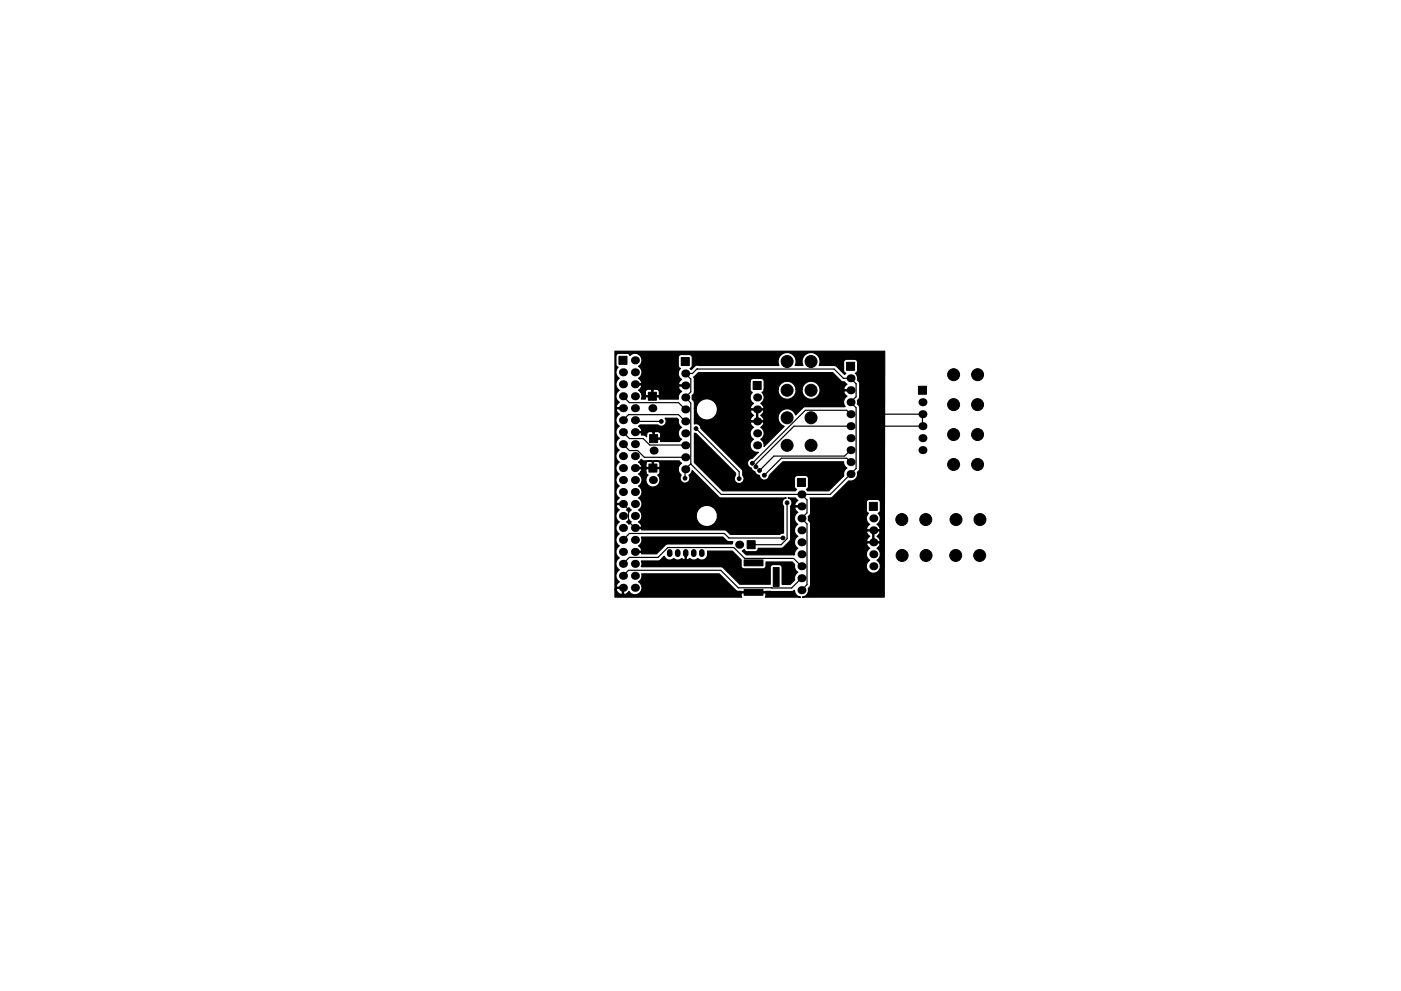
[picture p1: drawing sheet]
<svg xmlns="http://www.w3.org/2000/svg" width="297mm" height="210mm" viewBox="0 0 297 210" stroke-linecap="round" stroke-linejoin="round" font-family="sans-serif">
<g fill="#000" stroke="#000" stroke-width=".21">
<path d="M131.2 75.6h1.7v1.7h-1.7zM144.4 75.9h1.7v1.7h-1.7zM179.5 76.9h1.7v1.7h-1.7zM137.5 83.2h1.7v1.7h-1.7zM137.7 92.2h1.7v1.7h-1.7zM159.7 80.9h1.7v1.7h-1.7zM194.7 81.9h1.7v1.7h-1.7zM137.6 98.5h1.7v1.7h-1.7zM158.4 114.7h1.7v1.7h-1.7zM169.1 101.5h1.7v1.7h-1.7zM184.3 106.6h1.7v1.7h-1.7zM157.8 125h4v1.3h-4z"/>
<path d="M157.8 118.8h4v1.2h-4zM163.9 120.4h1.3v4h-1.3z"/>
<circle cx="157.2" cy="79.8" r=".4"/>
<circle cx="157.2" cy="77" r=".4"/>
<circle cx="166.9" cy="76.7" r="1.27"/>
<circle cx="172" cy="76.7" r="1.27"/>
<circle cx="202.2" cy="79.5" r="1.27"/>
<circle cx="207.3" cy="79.5" r="1.27"/>
<circle cx="137.4" cy="80" r=".4"/>
<circle cx="140.2" cy="89.4" r=".4"/>
<circle cx="147.6" cy="90.9" r=".4"/>
<circle cx="159.5" cy="98.3" r=".4"/>
<circle cx="160.3" cy="99.1" r=".4"/>
<circle cx="161" cy="99.8" r=".4"/>
<circle cx="166.9" cy="82.8" r="1.27"/>
<circle cx="166.9" cy="88.6" r="1.27"/>
<circle cx="166.9" cy="94.5" r="1.27"/>
<circle cx="172" cy="82.8" r="1.27"/>
<circle cx="172" cy="88.6" r="1.27"/>
<circle cx="172" cy="94.5" r="1.27"/>
<circle cx="183.1" cy="82.8" r=".4"/>
<circle cx="202.2" cy="98.5" r="1.27"/>
<circle cx="202.2" cy="92.2" r="1.27"/>
<circle cx="202.2" cy="85.8" r="1.27"/>
<circle cx="207.3" cy="98.5" r="1.27"/>
<circle cx="207.3" cy="92.2" r="1.27"/>
<circle cx="207.3" cy="85.8" r="1.27"/>
<circle cx="145.2" cy="101.5" r=".4"/>
<circle cx="154.2" cy="110.7" r=".4"/>
<circle cx="156.7" cy="101.6" r=".4"/>
<circle cx="162.1" cy="100.8" r=".4"/>
<circle cx="163.3" cy="112.8" r=".4"/>
<circle cx="163.3" cy="117.1" r=".4"/>
<circle cx="166" cy="114.1" r=".4"/>
<circle cx="166.9" cy="106.7" r=".4"/>
<circle cx="172.5" cy="107.4" r=".4"/>
<circle cx="191.2" cy="110.2" r="1.27"/>
<circle cx="191.3" cy="117.9" r="1.27"/>
<circle cx="196.3" cy="110.2" r="1.27"/>
<circle cx="196.3" cy="117.9" r="1.27"/>
<circle cx="202.6" cy="117.9" r="1.27"/>
<circle cx="202.7" cy="110.2" r="1.27"/>
<circle cx="207.7" cy="117.9" r="1.27"/>
<circle cx="207.8" cy="110.2" r="1.27"/>
<circle cx="138.2" cy="123.9" r=".4"/>
<circle cx="149.1" cy="122.7" r=".4"/>
<circle cx="159.8" cy="123.2" r=".4"/>
</g>
<g fill="#000">
<circle cx="132.1" cy="79" r=".85"/>
<circle cx="134.6" cy="76.4" r=".85"/>
<circle cx="134.6" cy="79" r=".85"/>
<circle cx="145.3" cy="79.2" r=".85"/>
<circle cx="132.1" cy="96.8" r=".85"/>
<circle cx="132.1" cy="99.3" r=".85"/>
<circle cx="132.1" cy="91.7" r=".85"/>
<circle cx="132.1" cy="89.1" r=".85"/>
<circle cx="132.1" cy="86.6" r=".85"/>
<circle cx="132.1" cy="84.1" r=".85"/>
<circle cx="132.1" cy="81.5" r=".85"/>
<circle cx="132.1" cy="94.2" r=".85"/>
<circle cx="134.6" cy="99.3" r=".85"/>
<circle cx="134.6" cy="86.6" r=".85"/>
<circle cx="134.6" cy="96.8" r=".85"/>
<circle cx="134.6" cy="94.2" r=".85"/>
<circle cx="134.6" cy="91.7" r=".85"/>
<circle cx="134.6" cy="84.1" r=".85"/>
<circle cx="134.6" cy="89.1" r=".85"/>
<circle cx="134.6" cy="81.5" r=".85"/>
<circle cx="138.3" cy="86.6" r=".85"/>
<circle cx="138.6" cy="95.6" r=".85"/>
<circle cx="145.3" cy="99.6" r=".85"/>
<circle cx="145.3" cy="94.5" r=".85"/>
<circle cx="145.3" cy="91.9" r=".85"/>
<circle cx="145.3" cy="89.4" r=".85"/>
<circle cx="145.3" cy="84.3" r=".85"/>
<circle cx="145.3" cy="97" r=".85"/>
<circle cx="145.3" cy="86.9" r=".85"/>
<circle cx="145.3" cy="81.8" r=".85"/>
<circle cx="160.5" cy="84.3" r=".85"/>
<circle cx="160.5" cy="91.9" r=".85"/>
<circle cx="160.5" cy="89.4" r=".85"/>
<circle cx="160.5" cy="94.5" r=".85"/>
<circle cx="160.5" cy="86.9" r=".85"/>
<circle cx="180.3" cy="85.3" r=".85"/>
<circle cx="180.3" cy="95.5" r=".85"/>
<circle cx="180.3" cy="98" r=".85"/>
<circle cx="180.3" cy="82.8" r=".85"/>
<circle cx="180.3" cy="87.9" r=".85"/>
<circle cx="180.3" cy="90.4" r=".85"/>
<circle cx="180.3" cy="93" r=".85"/>
<circle cx="180.3" cy="80.3" r=".85"/>
<circle cx="195.6" cy="95.5" r=".85"/>
<circle cx="195.6" cy="93" r=".85"/>
<circle cx="195.6" cy="87.9" r=".85"/>
<circle cx="195.6" cy="90.4" r=".85"/>
<circle cx="195.6" cy="85.3" r=".85"/>
<circle cx="132.1" cy="117.1" r=".85"/>
<circle cx="132.1" cy="114.5" r=".85"/>
<circle cx="132.1" cy="101.8" r=".85"/>
<circle cx="132.1" cy="119.6" r=".85"/>
<circle cx="132.1" cy="106.9" r=".85"/>
<circle cx="132.1" cy="112" r=".85"/>
<circle cx="132.1" cy="109.5" r=".85"/>
<circle cx="132.1" cy="104.4" r=".85"/>
<circle cx="134.6" cy="101.8" r=".85"/>
<circle cx="134.6" cy="117.1" r=".85"/>
<circle cx="134.6" cy="106.9" r=".85"/>
<circle cx="134.6" cy="114.5" r=".85"/>
<circle cx="134.6" cy="109.5" r=".85"/>
<circle cx="134.6" cy="104.4" r=".85"/>
<circle cx="134.6" cy="119.6" r=".85"/>
<circle cx="134.6" cy="112" r=".85"/>
<circle cx="138.4" cy="101.8" r=".85"/>
<circle cx="156.7" cy="115.6" r=".85"/>
<circle cx="169.9" cy="117.6" r=".85"/>
<circle cx="169.9" cy="115.1" r=".85"/>
<circle cx="169.9" cy="110" r=".85"/>
<circle cx="169.9" cy="104.9" r=".85"/>
<circle cx="169.9" cy="112.5" r=".85"/>
<circle cx="169.9" cy="107.4" r=".85"/>
<circle cx="180.3" cy="100.6" r=".85"/>
<circle cx="185.2" cy="110" r=".85"/>
<circle cx="185.2" cy="112.5" r=".85"/>
<circle cx="185.2" cy="115.1" r=".85"/>
<circle cx="185.2" cy="117.6" r=".85"/>
<circle cx="132.1" cy="122.2" r=".85"/>
<circle cx="132.1" cy="124.7" r=".85"/>
<circle cx="134.6" cy="124.7" r=".85"/>
<circle cx="134.6" cy="122.2" r=".85"/>
<circle cx="169.9" cy="125.2" r=".85"/>
<circle cx="169.9" cy="122.7" r=".85"/>
<circle cx="169.9" cy="120.1" r=".85"/>
<circle cx="185.2" cy="120.1" r=".85"/>
</g>
<path d="M142 117.1v.5M143.7 117.1v.5M145.4 117.1v.5M147.1 117.1v.5M148.8 117.1v.5" fill="none" stroke="#000" stroke-width="1.2"/>
<g fill="none" stroke="#000" stroke-width=".25">
<path d="M145.3 79.2h1.5l1-1 29.1 .1 1.9 2h1.5l1.2 1.1v2.8l-1.2 1.1 1.2 1.2v12.9l-5.5 5.5h-23.1l-6.4-6.4v-13l-1.2-1.2 1.2-1.2v-2.7zM132.1 84.1l1.3 1.3h10.5l1.4 1.5M132.1 89.1l1.2-1.1h10.6l1.4 1.4M132.1 91.7l1.3 1.4h3l1.4 1.3 7.5 .1M132.1 94.2l1.3 1.4h1.8l1.4 1.4h8.7M134.6 89.1l.3 .3h5.3M138.3 83.5v.6M146.5 98.4l-1.3 1.2v1.9M147.6 90.9l9.1 9.2v1.5M180.3 90.4h-12l-8 8.1v.6M180.3 95.5l-1.2 1.3h-15l-3.1 3M180.3 98l-.8-.8h-13.8l-3.6 3.6"/>
<path d="M180.3 87.9l-.8-.9h-8.7l-11.3 11.3M186.2 87.9h9.4v2.5h-9.4M132.1 106.9l1.2 1.2v2.5l1.3 1.4M132.1 119.6l1.3-1.3h6.1l2.1-2.1h14l2.3 2.3h10.4l1.6 1.6M166 114.1h-11.5l-.9-.9h-20.2l-1.3 1.3M166.9 106.7v7.6l-1.3 1.3h-6.3M169.9 104.9l1.2 1.2v2.7l-1.2 1.2 1.2 1.2v12.8l-1.2 1.2M132.1 122.2l1.2-1.2h19.5l3.7 3.7h11.4l2-2"/>
</g>
<path d="M136 97.4l.6 .4h7.4l.5 .5a1.48 1.48 0 0 0-.1 2.5 1.04 1.04 0 0 0 .1 1.4 1.04 1.04 0 0 0 1.4 0 1.04 1.04 0 0 0 .2-1.4l.3-.3 .4-.7 5.6 5.6 .4 .2 13.9 .1a1.03 1.03 0 0 0-.6 1.7v5.7l-.8 .3h-10.4l-.9-.9-.4-.1h-17.6l-.1-.3h-1.4v-.2h1.4a.96 .96 0 0 0-.5-1.2l.5-.5 .2-1h11.5a2.25 2.25 0 0 0 3.1 2.4 2.25 2.25 0 0 0 .7-3.8 2.25 2.25 0 0 0-3.7 1l-.1 .4h-11.5l-.2-.4-.5-.6a1.48 1.48 0 0 0 0-2.5 1.48 1.48 0 0 0 0-2.6 1.48 1.48 0 0 0 0-2.5l.4-.4h1.1l.1 .3 .4 .3a1.49 1.49 0 0 0 0 2.1 1.49 1.49 0 0 0 2.1 0 1.49 1.49 0 0 0 0-2.1l.4-.5v-.7l-.1-.2h-2.7l-.2 .2v.6h-1.1l.3-.5-.2-.3-1.4 .1v-.3h1.4l.2-.2-.3-.5h1.1v.5l.2 .2h1.2v-1.2h.3v1.2h1.2l.1-.2v-.5a.64 .64 0 0 0-.6-.7h-.6l-.1 .2-1-.2a.64 .64 0 0 0-.7 .7h-1.1l-.4-.5zM135.4 90.4l.3-.2h3.8a1.04 1.04 0 0 0 1.4 0 1.04 1.04 0 0 0 .1-1.5h2.5l.3 .3 .2 1.1 .5 .6a1.48 1.48 0 0 0 0 2.5l-.5 .5h-3.9l-.2-.5h-1.5l.1-1.5h.2v1.2h1.2l.2-.1v-.6a.64 .64 0 0 0-.7-.6h-.5l-.2 .1-1-.1a.64 .64 0 0 0-.6 .6v.5l-.4-.4h-.7l.1-.3-.2-.2h-1.4v-.3l1.4 .1a.96 .96 0 0 0-.5-1.2zM147.1 80l1-.9h28.4l1.9 1.8 .7 .1 .5 .5-.4 .3a.67 .67 0 0 0-.2 .9h1.5v.2h-1.5l-.1 .3 .2 .4 .5 .5-.2 .1a1.49 1.49 0 0 0-.2 2.1h-8.6l-.4 .2-1.5 1.5-.1-.3a1.91 1.91 0 0 0-3.2-.3 1.91 1.91 0 0 0 .9 3.1l-4.3 4.2-.2-.9-.5-.6a1.48 1.48 0 0 0 0-2.5l.3-.3a.67 .67 0 0 0 .2-.9h-2.6l-.1 .3 .2 .4 .5 .5-.2 .1a1.49 1.49 0 0 0 .2 2.4 1.48 1.48 0 0 0-.7 1.8 1.48 1.48 0 0 0 1.7 .9l-1.4 1.4a1.07 1.07 0 0 0-.9 1 1.07 1.07 0 0 0 .8 1.1l.3 .5 .4 .2a1.24 1.24 0 0 0 1 .8 1.04 1.04 0 0 0 1.1 1 1.04 1.04 0 0 0 1-1l2.9-2.9h12.9l.1 .7 .6 .6-.7 .8v.8l-3.2 3.2h-4.5l-.3-.3 .5-.5-.1-2.1-.4-.3h-1.8a.64 .64 0 0 0-.7 .6l.1 1.8 .4 .5-.3 .3h-15.4l-6-6v-6.2l.3 .1 8.5 8.4v.5a1.04 1.04 0 0 0 0 1.4 1.04 1.04 0 0 0 1.4 0 1.04 1.04 0 0 0 .1-1.4v-1l-.2-.4-8.7-8.7a1.03 1.03 0 0 0-1.4-.8v-3.4h.4a2.25 2.25 0 0 0 2 2.5 2.25 2.25 0 0 0 2.5-1.9h7l.3 .7 .4 .2-.4 .3a.67 .67 0 0 0-.2 .9h1.2v-2.3h.3v2.3h1.1l.2-.3-.2-.4-.5-.5 .5-.5 .2-.4-.2-.2h-2.6l-.1 .2h-7a2.25 2.25 0 0 0-2-2.6 2.25 2.25 0 0 0-2.5 2h-.4v-1.4a.92 .92 0 0 1-.2-1.5l.2-.6v-2.2h11.8l.1 1.9 .4 .4a1.48 1.48 0 0 0 .3 2.4l-.4 .3a.67 .67 0 0 0-.2 .8h2.6l.2-.2-.2-.4-.5-.5 .2-.1a1.48 1.48 0 0 0 0-2.3l.4-.2 .1-.4h3v.4a1.91 1.91 0 0 0 2.1 1.7 1.91 1.91 0 0 0 1.7-2.1h1.3v.4a1.91 1.91 0 0 0 2.9 1.4 1.91 1.91 0 0 0 0-3.2 1.91 1.91 0 0 0-2.9 1.4h-1.3l-.1-.4a1.91 1.91 0 0 0-2-1.3 1.91 1.91 0 0 0-1.7 1.7h-3v-1.7a.64 .64 0 0 0-.6-.6h-1.8l-.4 .2-.2 .4h-11.8zM132.9 110.7l.4-.5 .6 .5-.5 .5zM132.8 108.2l.5-.5 .5 .5-.5 .5zM136 113.9h17.3l.9 .9 1.2 .1-.2 .5h-13.7l-.4 .2-1.9 1.9h-3.2l-.1-.3h-1.4v-.3l1.4 .1a.96 .96 0 0 0-.5-1.2 1.47 1.47 0 0 0 .6-1.9zM136 119h3.7l1.1-1a1.23 1.23 0 0 0 2 .5 1.42 1.42 0 0 0 1.8 .1l.4 .2 .3-.1v-1.5h.2v1.5l.2 .1 .5-.2a1.48 1.48 0 0 0 1.7-.1 1.31 1.31 0 0 0 1.7 .1 1.31 1.31 0 0 0 .4-1.6l5.3-.1 1.8 1.9v1.2a.64 .64 0 0 0 .7 .7h4a.64 .64 0 0 0 .6-.7v-.8h5.5l.6 .6v.8l.7 .8-.7 .8v.8l-1 1h-1.7v-3.6a.64 .64 0 0 0-.6-.6h-1.3a.64 .64 0 0 0-.6 .6v3.5h-6.5l-3.4-3.4-.4-.3h-17l.1-.4zM167.1 105.7h1.5l.6 .5-.4 .2a.67 .67 0 0 0-.2 .9h1.5v.3h-1.5a.96 .96 0 0 0 .6 1.1 1.48 1.48 0 0 0 0 2.5 1.48 1.48 0 0 0 0 2.6 1.48 1.48 0 0 0 0 2.5l-.6 .6-.2 .8h-10.2l-.8-.8 .4-.3 .5 .4 1.8 .1a.65 .65 0 0 0 .6-.8h5.1l.3-.2 1.4-1.4 .1-.4v-6.9a1.03 1.03 0 0 0-.5-1.7zM130.4 74.5h57.2l-.1 52.2h-17.4l.3-.1a1.48 1.48 0 0 0 1-1.8l.3-.3 .2-.5v-6.5h11.8l.2 .8 .5 .6a1.49 1.49 0 0 0-.4 2.2 1.49 1.49 0 0 0 2.3 0 1.49 1.49 0 0 0-.4-2.2 1.48 1.48 0 0 0 0-2.6l.4-.2a.67 .67 0 0 0 .2-.9h-2.7l-.1 .2 .2 .4 .5 .5-.5 .6-.2 .6h-11.8v-4.6h11.8l.4 .6 .3 .3-.3 .3a.67 .67 0 0 0-.3 .8h1.2v-2.3h.3v2.3h1.2l.1-.2-.2-.4-.5-.5 .5-.5 .2-.4-.1-.3h-2.7l-.1 .3h-11.8l-.2-2.2a1.01 1.01 0 0 1 0-1.5l.2-.4v-2.2h11.8v1.8l.4 .5-.1 .1a1.48 1.48 0 0 0 .4 2.3l-.3 .2a.67 .67 0 0 0-.3 .9h2.7l.1-.2-.2-.5-.5-.4 .2-.2a1.48 1.48 0 0 0 .1-2.2l.4-.5 .1-1.8a.64 .64 0 0 0-.7-.7l-1.8 .1-.3 .1-.2 .5h-11.8l-.2-.9h4.3l.4-.2 3.6-3.5 .2 .1a1.49 1.49 0 0 0 1.6-1.9l.4-.4 .1-.4v-12.9l-.1-.4a1.01 1.01 0 0 1 0-1.5l.1-.4v-2.9l-.5-.7v-.8l-.4-.6 .4-.5v-1.8a.64 .64 0 0 0-.6-.7h-1.8l-.4 .3-.1 2.2 .4 .5-.2 .3-2-1.9-3.4-.1 .1-.2a1.91 1.91 0 0 0-2-2.5 1.91 1.91 0 0 0-1.6 2.7h-1.6l.1-.2a1.91 1.91 0 0 0-2-2.5 1.91 1.91 0 0 0-1.5 2.7h-17.4l-.4 .1-.9 .8-.2-.2 .5-.5-.1-2.2-.4-.3h-1.9a.64 .64 0 0 0-.6 .7v1.8l.5 .5a1.48 1.48 0 0 0 .2 2.3l-.3 .3a.67 .67 0 0 0-.2 .9l1.4-.1v.3h-1.4l-.2 .2 .2 .4 .5 .5-.5 .6-.2 1.1h-4l-.2-.5h-2.6l-.2 .5h-.8l.1-.8-.3-.7h1v.6l.2 .1h1.2v-1.2h.2v1.2h1.2l.2-.1v-.6a.64 .64 0 0 0-.6-.6h-.6l-.2 .1-1.1-.1-.4 .3-.1 .3h-1l-.4-.4 .5-.5 .2-.4-.2-.2h-1.4v-.3h1.4a.96 .96 0 0 0-.5-1.1 1.48 1.48 0 0 0 0-2.6 1.49 1.49 0 0 0 .4-2.2 1.49 1.49 0 0 0-2.3-.1l-.4-.4h-1.9a.64 .64 0 0 0-.6 .6v1.8l.5 .5a1.48 1.48 0 0 0 .2 2.4 1.48 1.48 0 0 0 0 2.5 1.48 1.48 0 0 0 0 2.5l-.3 .3a.67 .67 0 0 0-.2 .9h1.4v.3l-1.4-.1-.2 .3 .2 .4 .5 .5-.2 .1a1.49 1.49 0 0 0 .2 2.4 1.48 1.48 0 0 0 0 2.6 1.48 1.48 0 0 0 0 2.5 1.48 1.48 0 0 0 0 2.5 1.48 1.48 0 0 0 0 2.6 1.48 1.48 0 0 0 0 2.5 1.48 1.48 0 0 0 0 2.6l-.3 .2a.67 .67 0 0 0-.2 .9h1.4v.3h-1.4l-.2 .2 .2 .4 .5 .5-.2 .1a1.49 1.49 0 0 0 .2 2.4 1.48 1.48 0 0 0 0 2.6 1.48 1.48 0 0 0 0 2.5 1.48 1.48 0 0 0 0 2.6 1.48 1.48 0 0 0 0 2.5 1.48 1.48 0 0 0 0 2.5l-.3 .3a.67 .67 0 0 0-.2 .9h1.4v1.4a.9 .9 0 0 0 1.1-.5 1.49 1.49 0 0 0 2.4 .3 1.49 1.49 0 0 0-.3-2.4l.6-.8 .1-.8h16.4l3.5 3.4 .4 .3h11.5l.5-.3a1.47 1.47 0 0 0 1.3 1.5h-7.4l.1-.7-.2-.2h-4.9l-.2 .2 .2 .7h-26.9v-1.6h.2l.4 .6a.81 .81 0 0 0 1 .3v-1.2h-1.2l-.2 .3h-.2z" fill="#000" stroke="#000" stroke-width=".25"/>
</svg>
